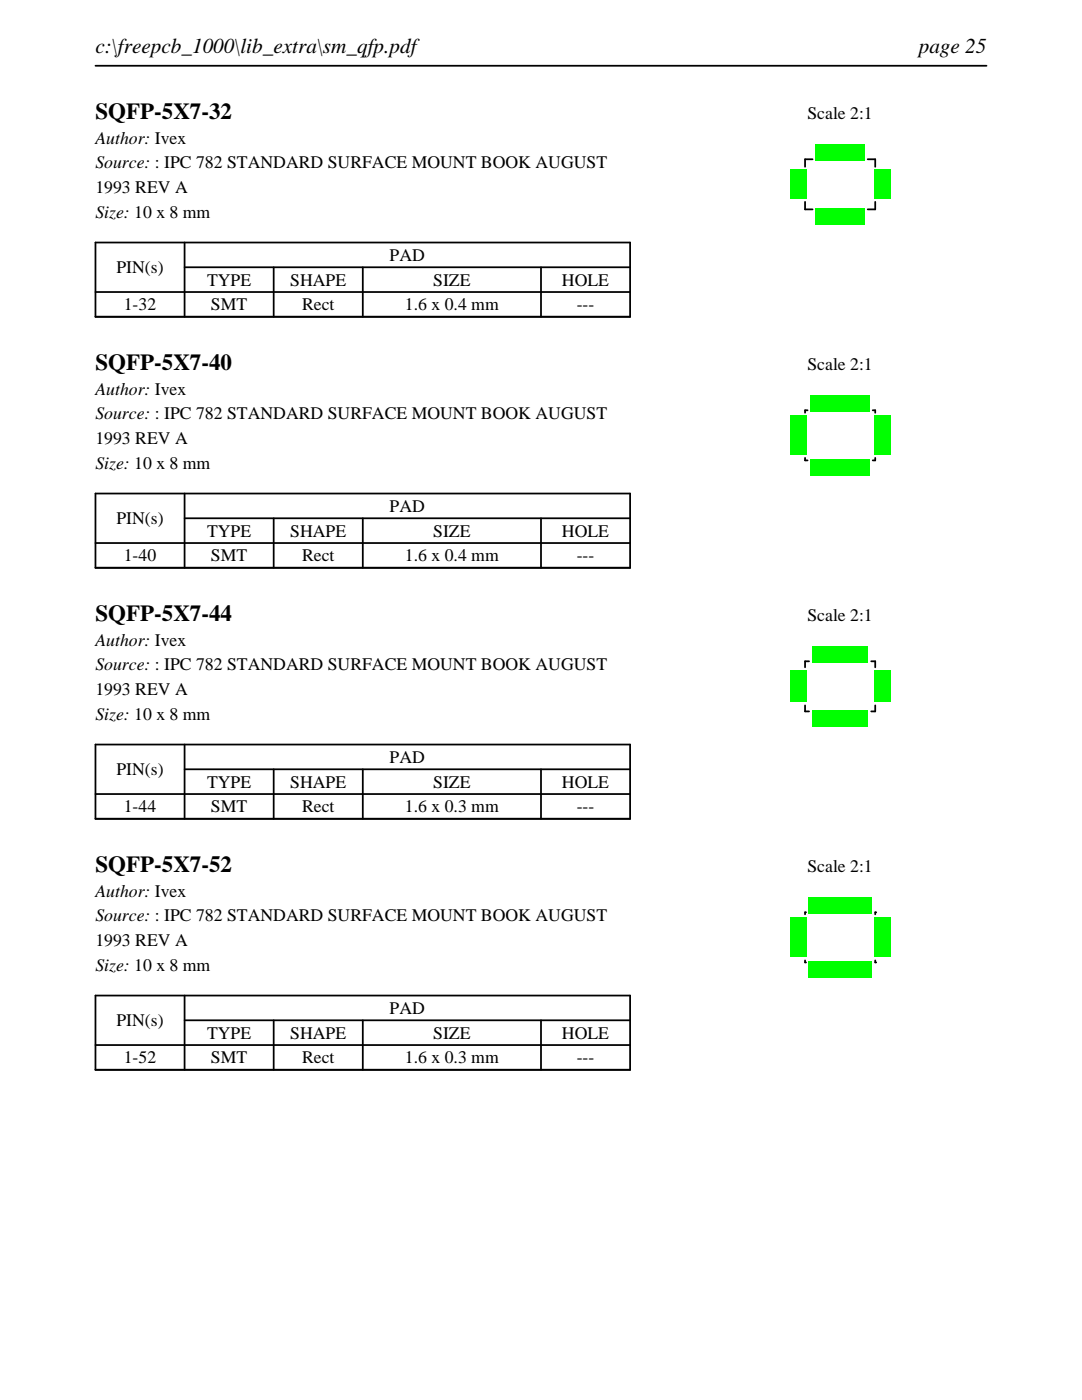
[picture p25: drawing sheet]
<svg xmlns="http://www.w3.org/2000/svg" width="216mm" height="279mm" viewBox="0 0 216 279" stroke-linecap="round" stroke-linejoin="round" font-family="sans-serif">
<defs><g id="words">
<g font-size="4.6">
<text x="19" y="23.7">SQFP-5X7-32</text>
<text x="19" y="73.8">SQFP-5X7-40</text>
<text x="19" y="123.9">SQFP-5X7-44</text>
<text x="19" y="174">SQFP-5X7-52</text>
</g>
<g font-size="4.2">
<text x="19" y="10.6">c:\freepcb_1000\lib_extra\sm_qfp.pdf</text>
<text x="183.3" y="10.6">page 25</text>
</g>
<g font-size="3.5">
<text x="161.1" y="23.7">Scale 2:1</text>
<text x="19" y="28.6">Author: Ivex</text>
<text x="19" y="33.6">Source: : IPC 782 STANDARD SURFACE MOUNT BOOK AUGUST</text>
<text x="19" y="38.5">1993 REV A</text>
<text x="19" y="43.5">Size: 10 x 8 mm</text>
<text x="77.8" y="52.1">PAD</text>
<text x="23.2" y="54.5">PIN(s)</text>
<text x="41.3" y="57">TYPE</text>
<text x="57.9" y="57">SHAPE</text>
<text x="86.4" y="57">SIZE</text>
<text x="112.1" y="57">HOLE</text>
<text x="24.7" y="61.9">1-32</text>
<text x="42.1" y="61.9">SMT</text>
<text x="60.3" y="61.9">Rect</text>
<text x="80.8" y="61.9">1.6 x 0.4 mm</text>
<text x="115.1" y="61.9">---</text>
<text x="161.1" y="73.8">Scale 2:1</text>
<text x="19" y="78.7">Author: Ivex</text>
<text x="19" y="83.7">Source: : IPC 782 STANDARD SURFACE MOUNT BOOK AUGUST</text>
<text x="19" y="88.6">1993 REV A</text>
<text x="19" y="93.6">Size: 10 x 8 mm</text>
<text x="23.2" y="104.6">PIN(s)</text>
<text x="41.3" y="107.1">TYPE</text>
<text x="57.9" y="107.1">SHAPE</text>
<text x="77.8" y="102.2">PAD</text>
<text x="86.4" y="107.1">SIZE</text>
<text x="112.1" y="107.1">HOLE</text>
<text x="24.7" y="112">1-40</text>
<text x="42.1" y="112">SMT</text>
<text x="60.3" y="112">Rect</text>
<text x="80.8" y="112">1.6 x 0.4 mm</text>
<text x="115.1" y="112">---</text>
<text x="161.1" y="123.9">Scale 2:1</text>
<text x="19" y="128.8">Author: Ivex</text>
<text x="19" y="133.8">Source: : IPC 782 STANDARD SURFACE MOUNT BOOK AUGUST</text>
<text x="19" y="138.7">1993 REV A</text>
<text x="19" y="143.7">Size: 10 x 8 mm</text>
<text x="23.2" y="154.7">PIN(s)</text>
<text x="77.8" y="152.3">PAD</text>
<text x="41.3" y="157.2">TYPE</text>
<text x="57.9" y="157.2">SHAPE</text>
<text x="86.4" y="157.2">SIZE</text>
<text x="112.1" y="157.2">HOLE</text>
<text x="24.7" y="162.1">1-44</text>
<text x="42.1" y="162.1">SMT</text>
<text x="60.3" y="162.1">Rect</text>
<text x="80.8" y="162.1">1.6 x 0.3 mm</text>
<text x="115.1" y="162.1">---</text>
<text x="161.1" y="174">Scale 2:1</text>
<text x="19" y="178.9">Author: Ivex</text>
<text x="19" y="183.9">Source: : IPC 782 STANDARD SURFACE MOUNT BOOK AUGUST</text>
<text x="19" y="188.8">1993 REV A</text>
<text x="19" y="193.7">Size: 10 x 8 mm</text>
<text x="77.8" y="202.4">PAD</text>
<text x="23.2" y="204.8">PIN(s)</text>
<text x="41.3" y="207.3">TYPE</text>
<text x="57.9" y="207.3">SHAPE</text>
<text x="86.4" y="207.3">SIZE</text>
<text x="112.1" y="207.3">HOLE</text>
<text x="24.7" y="212.2">1-52</text>
<text x="42.1" y="212.2">SMT</text>
<text x="60.3" y="212.2">Rect</text>
<text x="80.8" y="212.2">1.6 x 0.3 mm</text>
<text x="115.1" y="212.2">---</text>
</g>
</g></defs>
<path d="M19 13.1h177.8M19 48.4h106.7v14.8h-106.7zM19 58.3h106.7M36.8 53.3h88.9M36.8 48.4v14.8M54.6 53.3v9.9M72.4 53.3v9.9M107.9 53.3v9.9" fill="none" stroke="#000" stroke-width=".35"/>
<path d="M160.6 31.8h1.5zM160.6 31.8v1.5zM173.1 31.8h1.5zM174.6 31.8v1.5zM160.6 41.8h1.5zM160.6 40.3v1.5zM173.1 41.8h1.5zM174.6 40.3v1.5z" fill="none" stroke="#000" stroke-width=".36"/>
<g fill="#0f0">
<path d="M162.7 41.6h.8v3.2h-.8z"/>
<path d="M163.7 41.6h.8v3.2h-.8z"/>
<path d="M164.7 41.6h.8v3.2h-.8z"/>
<path d="M165.7 41.6h.8v3.2h-.8z"/>
<path d="M166.7 41.6h.8v3.2h-.8z"/>
<path d="M167.7 41.6h.8v3.2h-.8z"/>
<path d="M168.7 41.6h.8v3.2h-.8z"/>
<path d="M169.7 41.6h.8v3.2h-.8z"/>
<path d="M170.7 41.6h.8v3.2h-.8z"/>
<path d="M171.7 41.6h.8v3.2h-.8z"/>
<path d="M174.4 38.9h3.2v.8h-3.2z"/>
<path d="M174.4 37.9h3.2v.8h-3.2z"/>
<path d="M174.4 36.9h3.2v.8h-3.2z"/>
<path d="M174.4 35.9h3.2v.8h-3.2z"/>
<path d="M174.4 34.9h3.2v.8h-3.2z"/>
<path d="M174.4 33.9h3.2v.8h-3.2z"/>
<path d="M171.7 28.8h.8v3.2h-.8z"/>
<path d="M170.7 28.8h.8v3.2h-.8z"/>
<path d="M169.7 28.8h.8v3.2h-.8z"/>
<path d="M168.7 28.8h.8v3.2h-.8z"/>
<path d="M167.7 28.8h.8v3.2h-.8z"/>
<path d="M166.7 28.8h.8v3.2h-.8z"/>
<path d="M165.7 28.8h.8v3.2h-.8z"/>
<path d="M164.7 28.8h.8v3.2h-.8z"/>
<path d="M163.7 28.8h.8v3.2h-.8z"/>
<path d="M162.7 28.8h.8v3.2h-.8z"/>
<path d="M157.6 33.9h3.2v.8h-3.2z"/>
<path d="M157.6 34.9h3.2v.8h-3.2z"/>
<path d="M157.6 35.9h3.2v.8h-3.2z"/>
<path d="M157.6 36.9h3.2v.8h-3.2z"/>
<path d="M157.6 37.9h3.2v.8h-3.2z"/>
<path d="M157.6 38.9h3.2v.8h-3.2z"/>
</g>
<path d="M19 98.5h106.7v14.8h-106.7zM36.8 98.5v14.8M19 108.4h106.7M36.8 103.4h88.9M54.6 103.4v9.9M72.4 103.4v9.9M107.9 103.4v9.9" fill="none" stroke="#000" stroke-width=".35"/>
<path d="M160.6 91.9h.5zM160.6 91.4v.5zM160.6 81.9h.5zM160.6 81.9v.5zM174.1 91.9h.5zM174.1 81.9h.5zM174.6 91.4v.5zM174.6 81.9v.5z" fill="none" stroke="#000" stroke-width=".36"/>
<g fill="#0f0">
<path d="M161.7 91.7h.8v3.2h-.8z"/>
<path d="M162.7 91.7h.8v3.2h-.8z"/>
<path d="M163.7 91.7h.8v3.2h-.8z"/>
<path d="M164.7 91.7h.8v3.2h-.8z"/>
<path d="M165.7 91.7h.8v3.2h-.8z"/>
<path d="M166.7 91.7h.8v3.2h-.8z"/>
<path d="M167.7 91.7h.8v3.2h-.8z"/>
<path d="M168.7 91.7h.8v3.2h-.8z"/>
<path d="M169.7 91.7h.8v3.2h-.8z"/>
<path d="M170.7 91.7h.8v3.2h-.8z"/>
<path d="M171.7 91.7h.8v3.2h-.8z"/>
<path d="M172.7 91.7h.8v3.2h-.8z"/>
<path d="M174.4 90h3.2v.8h-3.2z"/>
<path d="M174.4 89h3.2v.8h-3.2z"/>
<path d="M174.4 88h3.2v.8h-3.2z"/>
<path d="M174.4 87h3.2v.8h-3.2z"/>
<path d="M174.4 86h3.2v.8h-3.2z"/>
<path d="M174.4 85h3.2v.8h-3.2z"/>
<path d="M174.4 84h3.2v.8h-3.2z"/>
<path d="M174.4 83h3.2v.8h-3.2z"/>
<path d="M172.7 78.9h.8v3.2h-.8z"/>
<path d="M171.7 78.9h.8v3.2h-.8z"/>
<path d="M170.7 78.9h.8v3.2h-.8z"/>
<path d="M169.7 78.9h.8v3.2h-.8z"/>
<path d="M168.7 78.9h.8v3.2h-.8z"/>
<path d="M167.7 78.9h.8v3.2h-.8z"/>
<path d="M166.7 78.9h.8v3.2h-.8z"/>
<path d="M165.7 78.9h.8v3.2h-.8z"/>
<path d="M164.7 78.9h.8v3.2h-.8z"/>
<path d="M163.7 78.9h.8v3.2h-.8z"/>
<path d="M162.7 78.9h.8v3.2h-.8z"/>
<path d="M161.7 78.9h.8v3.2h-.8z"/>
<path d="M157.6 83h3.2v.8h-3.2z"/>
<path d="M157.6 84h3.2v.8h-3.2z"/>
<path d="M157.6 85h3.2v.8h-3.2z"/>
<path d="M157.6 86h3.2v.8h-3.2z"/>
<path d="M157.6 87h3.2v.8h-3.2z"/>
<path d="M157.6 88h3.2v.8h-3.2z"/>
<path d="M157.6 89h3.2v.8h-3.2z"/>
<path d="M157.6 90h3.2v.8h-3.2z"/>
</g>
<path d="M19 148.6h106.7v14.8h-106.7zM19 158.5h106.7M36.8 153.5h88.9M36.8 148.6v14.8M54.6 153.5v9.9M72.4 153.5v9.9M107.9 153.5v9.9" fill="none" stroke="#000" stroke-width=".35"/>
<path d="M160.6 132h.8zM160.6 132v1.2zM173.8 132h.8zM174.6 132v1.2zM160.6 142h.8zM160.6 140.8v1.2zM173.8 142h.8zM174.6 140.8v1.2z" fill="none" stroke="#000" stroke-width=".36"/>
<g fill="#0f0">
<path d="M162.1 141.8h.6v3.2h-.6z"/>
<path d="M162.9 141.8h.6v3.2h-.6z"/>
<path d="M163.7 141.8h.6v3.2h-.6z"/>
<path d="M164.5 141.8h.6v3.2h-.6z"/>
<path d="M165.3 141.8h.6v3.2h-.6z"/>
<path d="M166.1 141.8h.6v3.2h-.6z"/>
<path d="M166.9 141.8h.6v3.2h-.6z"/>
<path d="M167.7 141.8h.6v3.2h-.6z"/>
<path d="M168.5 141.8h.6v3.2h-.6z"/>
<path d="M169.3 141.8h.6v3.2h-.6z"/>
<path d="M170.1 141.8h.6v3.2h-.6z"/>
<path d="M170.9 141.8h.6v3.2h-.6z"/>
<path d="M171.7 141.8h.6v3.2h-.6z"/>
<path d="M172.5 141.8h.6v3.2h-.6z"/>
<path d="M174.4 139.5h3.2v.6h-3.2z"/>
<path d="M174.4 138.7h3.2v.6h-3.2z"/>
<path d="M174.4 137.9h3.2v.6h-3.2z"/>
<path d="M174.4 137.1h3.2v.6h-3.2z"/>
<path d="M174.4 136.3h3.2v.6h-3.2z"/>
<path d="M174.4 135.5h3.2v.6h-3.2z"/>
<path d="M174.4 134.7h3.2v.6h-3.2z"/>
<path d="M174.4 133.9h3.2v.6h-3.2z"/>
<path d="M172.5 129h.6v3.2h-.6z"/>
<path d="M171.7 129h.6v3.2h-.6z"/>
<path d="M170.9 129h.6v3.2h-.6z"/>
<path d="M170.1 129h.6v3.2h-.6z"/>
<path d="M169.3 129h.6v3.2h-.6z"/>
<path d="M168.5 129h.6v3.2h-.6z"/>
<path d="M167.7 129h.6v3.2h-.6z"/>
<path d="M166.9 129h.6v3.2h-.6z"/>
<path d="M166.1 129h.6v3.2h-.6z"/>
<path d="M165.3 129h.6v3.2h-.6z"/>
<path d="M164.5 129h.6v3.2h-.6z"/>
<path d="M163.7 129h.6v3.2h-.6z"/>
<path d="M162.9 129h.6v3.2h-.6z"/>
<path d="M162.1 129h.6v3.2h-.6z"/>
<path d="M157.6 133.9h3.2v.6h-3.2z"/>
<path d="M157.6 134.7h3.2v.6h-3.2z"/>
<path d="M157.6 135.5h3.2v.6h-3.2z"/>
<path d="M157.6 136.3h3.2v.6h-3.2z"/>
<path d="M157.6 137.1h3.2v.6h-3.2z"/>
<path d="M157.6 137.9h3.2v.6h-3.2z"/>
<path d="M157.6 138.7h3.2v.6h-3.2z"/>
<path d="M157.6 139.5h3.2v.6h-3.2z"/>
</g>
<path d="M19 198.7h106.7v14.8h-106.7zM36.8 198.7v14.8M19 208.6h106.7M36.8 203.6h88.9M54.6 203.6v9.9M72.4 203.6v9.9M107.9 203.6v9.9" fill="none" stroke="#000" stroke-width=".35"/>
<g fill="#000">
<circle cx="160.6" cy="192.1" r=".18"/>
<circle cx="160.6" cy="182.1" r=".18"/>
<circle cx="174.6" cy="192.1" r=".18"/>
<circle cx="174.6" cy="182.1" r=".18"/>
</g>
<path d="M160.6 191.7v.4zM160.6 182.1v.4zM174.6 191.7v.4zM174.6 182.1v.4z" fill="none" stroke="#000" stroke-width=".36"/>
<g fill="#0f0">
<path d="M161.3 191.9h.6v3.2h-.6z"/>
<path d="M162.1 191.9h.6v3.2h-.6z"/>
<path d="M162.9 191.9h.6v3.2h-.6z"/>
<path d="M163.7 191.9h.6v3.2h-.6z"/>
<path d="M164.5 191.9h.6v3.2h-.6z"/>
<path d="M165.3 191.9h.6v3.2h-.6z"/>
<path d="M166.1 191.9h.6v3.2h-.6z"/>
<path d="M166.9 191.9h.6v3.2h-.6z"/>
<path d="M167.7 191.9h.6v3.2h-.6z"/>
<path d="M168.5 191.9h.6v3.2h-.6z"/>
<path d="M169.3 191.9h.6v3.2h-.6z"/>
<path d="M170.1 191.9h.6v3.2h-.6z"/>
<path d="M170.9 191.9h.6v3.2h-.6z"/>
<path d="M171.7 191.9h.6v3.2h-.6z"/>
<path d="M172.5 191.9h.6v3.2h-.6z"/>
<path d="M173.3 191.9h.6v3.2h-.6z"/>
<path d="M174.4 190.4h3.2v.6h-3.2z"/>
<path d="M174.4 189.6h3.2v.6h-3.2z"/>
<path d="M174.4 188.8h3.2v.6h-3.2z"/>
<path d="M174.4 188h3.2v.6h-3.2z"/>
<path d="M174.4 187.2h3.2v.6h-3.2z"/>
<path d="M174.4 186.4h3.2v.6h-3.2z"/>
<path d="M174.4 185.6h3.2v.6h-3.2z"/>
<path d="M174.4 184.8h3.2v.6h-3.2z"/>
<path d="M174.4 184h3.2v.6h-3.2z"/>
<path d="M174.4 183.2h3.2v.6h-3.2z"/>
<path d="M173.3 179.1h.6v3.2h-.6z"/>
<path d="M172.5 179.1h.6v3.2h-.6z"/>
<path d="M171.7 179.1h.6v3.2h-.6z"/>
<path d="M170.9 179.1h.6v3.2h-.6z"/>
<path d="M170.1 179.1h.6v3.2h-.6z"/>
<path d="M169.3 179.1h.6v3.2h-.6z"/>
<path d="M168.5 179.1h.6v3.2h-.6z"/>
<path d="M167.7 179.1h.6v3.2h-.6z"/>
<path d="M166.9 179.1h.6v3.2h-.6z"/>
<path d="M166.1 179.1h.6v3.2h-.6z"/>
<path d="M165.3 179.1h.6v3.2h-.6z"/>
<path d="M164.5 179.1h.6v3.2h-.6z"/>
<path d="M163.7 179.1h.6v3.2h-.6z"/>
<path d="M162.9 179.1h.6v3.2h-.6z"/>
<path d="M162.1 179.1h.6v3.2h-.6z"/>
<path d="M161.3 179.1h.6v3.2h-.6z"/>
<path d="M157.6 183.2h3.2v.6h-3.2z"/>
<path d="M157.6 184h3.2v.6h-3.2z"/>
<path d="M157.6 184.8h3.2v.6h-3.2z"/>
<path d="M157.6 185.6h3.2v.6h-3.2z"/>
<path d="M157.6 186.4h3.2v.6h-3.2z"/>
<path d="M157.6 187.2h3.2v.6h-3.2z"/>
<path d="M157.6 188h3.2v.6h-3.2z"/>
<path d="M157.6 188.8h3.2v.6h-3.2z"/>
<path d="M157.6 189.6h3.2v.6h-3.2z"/>
<path d="M157.6 190.4h3.2v.6h-3.2z"/>
</g>
<use href="#words"/>
</svg>
